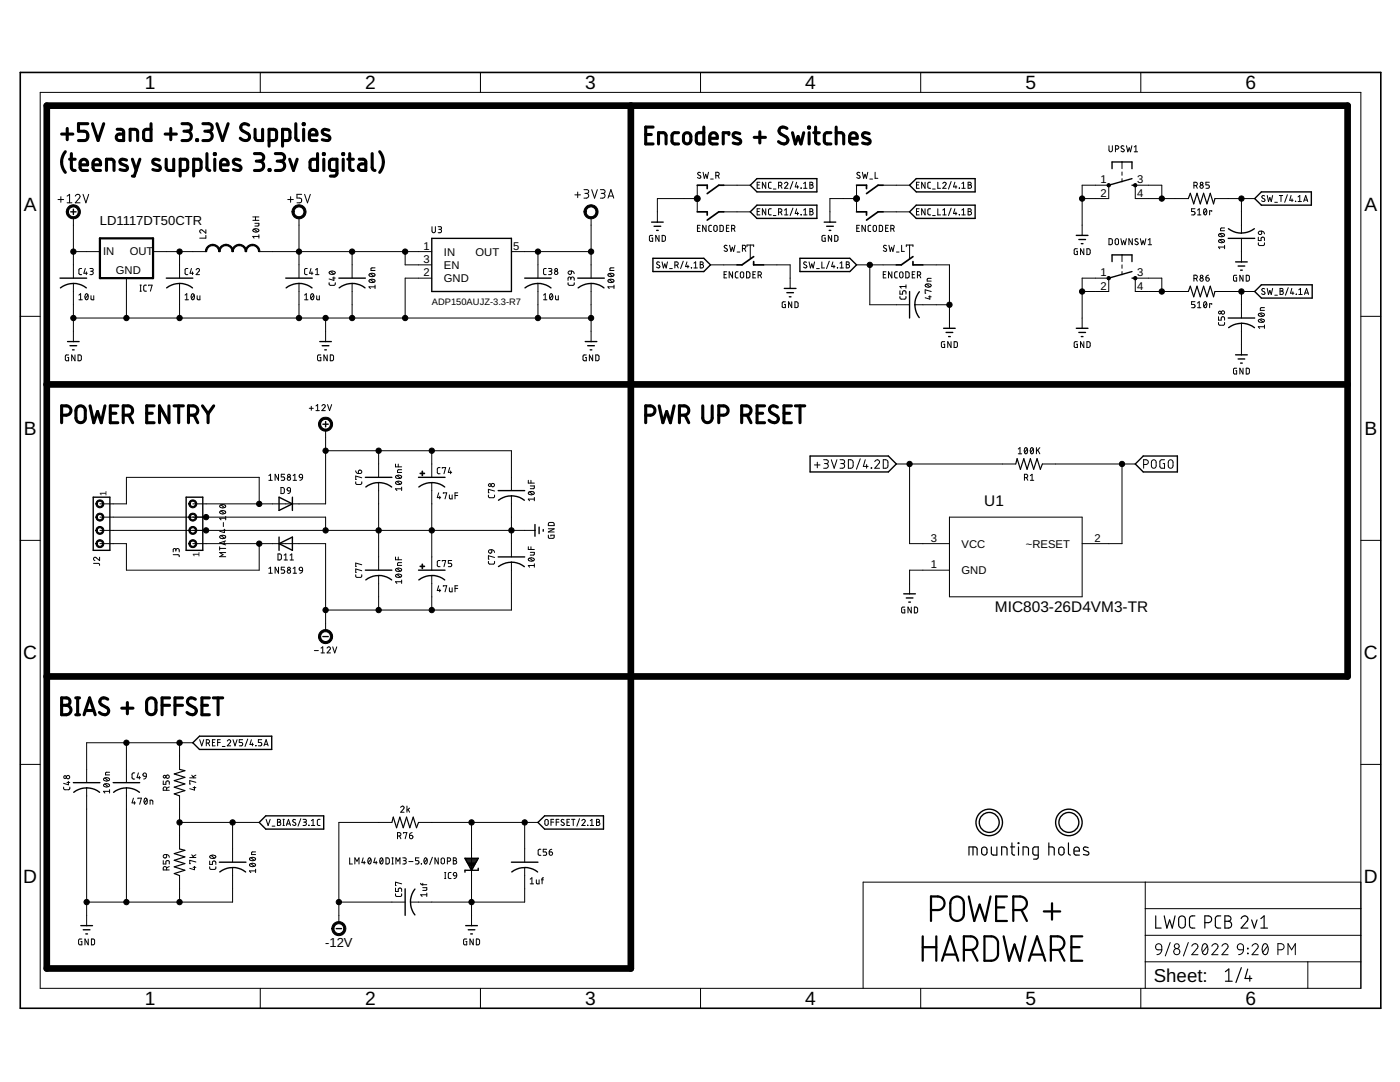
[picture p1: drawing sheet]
<svg xmlns="http://www.w3.org/2000/svg" width="279mm" height="216mm" viewBox="0 0 279 216" stroke-linecap="round" stroke-linejoin="round" font-family="sans-serif">
<defs><g id="words">
<g font-size="3.8">
<text x="28.9" y="17.8">1</text>
<text x="72.9" y="17.8">2</text>
<text x="116.8" y="17.8">3</text>
<text x="160.7" y="17.8">4</text>
<text x="204.6" y="17.8">5</text>
<text x="248.6" y="17.8">6</text>
<text x="4.8" y="42.1">A</text>
<text x="272.3" y="42.1">A</text>
<text x="4.8" y="86.8">B</text>
<text x="272.3" y="86.8">B</text>
<text x="4.7" y="131.5">C</text>
<text x="272.2" y="131.5">C</text>
<text x="4.7" y="176.2">D</text>
<text x="272.2" y="176.2">D</text>
<text x="28.9" y="200.6">1</text>
<text x="72.9" y="200.6">2</text>
<text x="116.8" y="200.6">3</text>
<text x="160.7" y="200.6">4</text>
<text x="204.6" y="200.6">5</text>
<text x="248.6" y="200.6">6</text>
</g>
<text font-size="3.7" x="230.3" y="196">Sheet:</text>
<g font-size="3.1">
<text x="196.4" y="100.9">U1</text>
<text x="198.6" y="122">MIC803-26D4VM3-TR</text>
</g>
<g font-size="2.6">
<text x="19.9" y="44.9">LD1117DT50CTR</text>
<text x="64.9" y="188.9">-12V</text>
</g>
<g font-size="2.2">
<text x="219.6" y="36.6">1</text>
<text x="219.6" y="39.2">2</text>
<text x="226.9" y="36.6">3</text>
<text x="226.9" y="39.2">4</text>
<text x="20.6" y="50.9">IN</text>
<text x="25.9" y="50.9">OUT</text>
<text x="84.5" y="49.8">1</text>
<text x="84.5" y="52.5">3</text>
<text x="88.6" y="51">IN</text>
<text x="88.6" y="53.7">EN</text>
<text x="94.9" y="51">OUT</text>
<text x="102.4" y="49.8">5</text>
<text x="23.1" y="54.7">GND</text>
<text x="84.5" y="55.1">2</text>
<text x="88.6" y="56.3">GND</text>
<text x="219.6" y="55.1">1</text>
<text x="219.6" y="57.8">2</text>
<text x="226.9" y="55.1">3</text>
<text x="226.9" y="57.8">4</text>
<text x="185.8" y="108.1">3</text>
<text x="185.8" y="113.4">1</text>
<text x="191.9" y="109.3">VCC</text>
<text x="204.7" y="109.3">~RESET</text>
<text x="218.4" y="108.1">2</text>
<text x="191.9" y="114.6">GND</text>
</g>
<g font-size="1.9">
<text x="86.2" y="60.8">ADP150AUJZ-3.3-R7</text>
<text x="21.3" y="98.9" transform="rotate(-90 21.3 98.9)">1</text>
<text x="39.8" y="111.1" transform="rotate(-90 39.8 111.1)">1</text>
</g>
</g></defs>
<g fill="none" stroke="#000" stroke-width=".23">
<path d="M237.2 39.6l.4-1 .6 2.1 .7-2.1 .6 2.1 .7-2.1 .7 2.1 .6-2.1 .7 2.1 .3-1.1M237.2 58.2l.4-1.1 .6 2.1 .7-2.1 .6 2.1 .7-2.1 .7 2.1 .6-2.1 .7 2.1 .3-1M202.7 92.6l.3-1.1 .6 2.1 .7-2.1 .7 2.1 .6-2.1 .7 2.1 .7-2.1 .6 2.1 .4-1M35.8 153.5l1.1 .3-2.1 .6 2.1 .7-2.1 .7 2.1 .6-2.1 .7 2.1 .7-2.1 .6 1 .4M35.8 169.4l1.1 .3-2.1 .6 2.1 .7-2.1 .7 2.1 .6-2.1 .7 2.1 .7-2.1 .6 1 .4M78.2 164.1l.3-1.1 .6 2.2 .7-2.2 .7 2.2 .6-2.2 .7 2.2 .7-2.2 .6 2.2 .4-1.1M193.4 170.6v-1.6h1.2l.3 .1 .1 .3v1.2M194.2 169v1.6M196 169.2l.5-.2a.91 .91 0 0 1 0 1.6l-.3-.1-.3-.2zM197.8 169v1.2l.2 .3 .3 .1h.6v-1.6M199.9 170.6v-1.6h.7l.3 .2 .1 1.4M201.7 169h.8"/>
<path d="M202 168.2v2l.1 .3 .4 .1M203.2 168.2l.1 .1zM203.3 169v1.6M204.2 170.6v-1.6h.7l.3 .2 .1 1.4M207.2 170.6h-.7l-.3-.2-.1-1 .3-.4h.8v2l-.3 .4h-.6M209.3 169h.7l.4 .2v1.4M209.3 168.2v2.4M211.4 169.2l.5-.2a.91 .91 0 0 1 0 1.6l-.3-.1-.3-.2zM213.2 168.2l.1 2.2 .3 .2M214.3 169.8h1.1a.57 .57 0 0 0-.4-.8 .57 .57 0 0 0-.7 .5l.2 1 .9 .1M217.2 169.1l-.8-.1-.2 .4 .1 .2 .9 .4 .1 .4-.3 .2-.8-.1M230.7 182.8v2.4h1"/>
<path d="M232.3 182.8l.6 2.4 .5-1.6 .6 1.6 .5-2.4M235.4 183a.67 .67 0 0 1 .7-.2 .67 .67 0 0 1 .5 .6v1.1a.67 .67 0 0 1-.7 .7 .67 .67 0 0 1-.7-.7zM238.5 182.8h-.7l-.4 .5 .1 1.7 .3 .2h.7M240.5 184.1a1.19 1.19 0 0 0 1.2-.3l.1-.4-.1-.4a1.19 1.19 0 0 0-1.2-.2v2.4M243.6 182.8h-.7l-.4 .5 .2 1.7 .2 .2h.7M244.5 182.8h.6a.54 .54 0 0 1 .6 .5 .54 .54 0 0 1-.6 .5 .68 .68 0 0 1 .7 .7 .68 .68 0 0 1-.7 .7h-.6zM244.5 183.8h.6M244.6 193.9l.6-.5v2.4M244.6 195.8h1.3M247.7 183.3a.67 .67 0 0 1 .9-.5 .67 .67 0 0 1 .3 1l-1.2 1.4h1.3M247.7 193.1l-1 3M249 193.4l-.5 1.8h1.3"/>
<path d="M249.4 194.7v1.1M249.8 183.6l.5 1.6 .6-1.6M251.6 185.2h1.4M251.6 183.3l.7-.5v2.4"/>
</g>
<g fill="none" stroke="#000" stroke-width=".2">
<path d="M8 18.4h263.6v178.8h-263.6zM51.9 14.5v3.9M95.9 14.5v3.9M139.8 14.5v3.9M183.7 14.5v3.9M227.7 14.5v3.9M11.6 39.8h1.1M12.1 39.2v1.2M13.4 39.1l.5-.3v1.7M15 39.1a.47 .47 0 0 1 .7-.3 .47 .47 0 0 1 .1 .7l-.8 1h1M16.6 38.8l.5 1.7 .6-1.7M57.4 39.8h1.1"/>
<path d="M58 39.2v1.2M60.2 38.8h-.9v.7h.5a.49 .49 0 0 1 .4 .5 .49 .49 0 0 1-.4 .5h-.5M60.8 38.8l.6 1.7 .5-1.7M114.7 38.9h1.1M115.3 38.3v1.1M116.5 37.8h.6a.37 .37 0 0 1 .4 .4 .37 .37 0 0 1-.4 .4h-.4M117 38.6a.48 .48 0 0 1 .5 .5 .48 .48 0 0 1-.5 .4h-.5M118.1 37.8l.6 1.7 .5-1.7M119.8 37.8h.6a.37 .37 0 0 1 .4 .4 .37 .37 0 0 1-.4 .4h-.4M120.3 38.6a.48 .48 0 0 1 .5 .5 .48 .48 0 0 1-.5 .4h-.5M121.3 39.5l.6-1.7 .6 1.7M121.5 39.1h.8"/>
<path d="M139.1 37v5.3M139.1 39.6h-7.9v4.7M139.8 34.5a.3 .3 0 0 0-.4-.1 .3 .3 0 0 0 0 .5l.3 .2a.31 .31 0 0 1 .1 .4 .31 .31 0 0 1-.5 0l-.1-.1M140.3 34.4l.3 1.2 .2-.8 .3 .8 .3-1.2M141.8 35.7h.5M142.9 35.1l.6-.2v-.4l-.6-.1v1.2M143.3 35.1l.2 .5M144.4 37h5.3M151.1 36.9h.4M151.7 36.4h-.6v1.2h.6M152.8 36.4v1.2l-.7-1.2v1.2M153.9 36.4h-.4l-.1 .2v.8l.5 .2"/>
<path d="M154.3 37.7h.6M155.4 37l.6-.1v-.3l-.1-.2h-.5v1.2M155.8 37l.3 .6M156.6 36.6a.33 .33 0 0 1 .4-.2 .33 .33 0 0 1 .1 .5l-.5 .7h.6M158.2 36.2l-.5 1.5M159 36.4l-.3 .9h.7M159.2 37v.6M159.9 37.6h.1M160.4 37.6h.7M160.4 36.6l.3-.2v1.2M161.6 36.4l.6 .1v.3l-.2 .1 .3 .3-.2 .3-.5 .1zM161.6 36.9h.4"/>
<path d="M170.9 39.6h-5.3v4.7M170.9 37v5.3M171.6 34.5a.31 .31 0 0 0-.5-.1 .31 .31 0 0 0 .1 .5l.3 .2a.34 .34 0 0 1 0 .5 .34 .34 0 0 1-.5-.2M172.1 34.4l.3 1.2 .2-.8 .3 .8 .3-1.2M173.6 35.7h.5M174.6 34.4v1.2h.6M176.2 37h5.3M182.9 36.9h.4M183.5 36.4h-.6v1.2h.6M184.6 36.4v1.2l-.7-1.2v1.2M185.7 36.4h-.4l-.1 .2v.8l.5 .2M186.1 37.7h.5"/>
<path d="M187.2 36.4v1.2h.5M188.2 36.6a.33 .33 0 0 1 .4-.2 .33 .33 0 0 1 .1 .5l-.5 .7h.6M189.8 36.2l-.5 1.5M190.6 36.4l-.3 .9h.7M190.8 37v.6M191.4 37.6h.1M192 37.6h.6M192 36.6l.3-.2v1.2M193.2 36.4h.5l.1 .2-.3 .3 .4 .3-.2 .3-.5 .1zM193.2 36.9h.3M216 39.6h5.3v-2.6h-5.3v10M221.3 29.1v.9l.3 .3 .4-.2v-1"/>
<path d="M222.6 29.8l.6-.2 .1-.3-.2-.2h-.5v1.2M223.9 32.3v1.4M223.9 34.3v.7M223.9 35.6v.7M224.3 29.2l-.4-.1-.2 .2 .5 .5a.3 .3 0 0 1 .1 .4 .3 .3 0 0 1-.5 0l-.1-.1M224.8 29.1l.3 1.2 .3-.8 .2 .8 .3-1.2M226.4 29.3l.3-.2v1.2M226.4 30.3h.6M231.9 39.6v-2.6h-5.3v2.6h10.6M238.3 37l.6-.1v-.4l-.6-.1v1.2M238.7 37l.3 .6M241.3 36.4h-.6v.5h.4a.34 .34 0 0 1 .2 .3 .34 .34 0 0 1-.2 .4h-.4"/>
<path d="M242.5 39.6h7.9M247.8 39.6v6.9M252.4 39.1a.3 .3 0 0 0-.5 0 .3 .3 0 0 0 0 .4l.5 .3a.35 .35 0 0 1-.2 .4 .35 .35 0 0 1-.4-.2M252.9 39l.3 1.2 .2-.8 .3 .8 .3-1.2M255.3 39h.7M255.7 39v1.2M256.9 38.9l-.5 1.5M257.7 39l-.3 1h.7M257.9 39.7v.5M259.1 39.3l.3-.3v1.2M260.3 39.9h.6M13.4 40.5h1"/>
<path d="M14.6 50.2h5.3M14.6 56.6h.1M14.6 43.4v12.1M14.6 56.6v11.6M15.7 59.8h.7M15.7 58.9l.4-.3v1.2M16.3 53.6h-.4l-.2 .2 .1 .8 .5 .2M17 53.6l-.3 .9h.7M17.1 58.7l.2-.1a.71 .71 0 0 1 0 1.2 .77 .77 0 0 1-.2-1.1zM17.2 54.3v.5M17.5 58.9l-.5 .7M17.9 53.6h.6l.1 .2v.2l-.5 .1"/>
<path d="M18.2 59v.7l.2 .1h.3v-.8M18.3 54.1l.3 .3-.1 .3-.6 .1M25.2 55.5v8M27.9 58.1h.3M27.9 56.9h.3M28.1 56.9v1.2M29.2 56.9h-.4l-.1 .2v.8l.5 .2M29.7 57v-.1h.7l-.4 1.2M30.5 50.2h10.6M35.8 50.2v5.3M35.9 56.6l-.1 6.9M36.9 59.8h.7"/>
<path d="M36.9 58.9l.4-.3v1.2M37.5 53.6h-.4l-.2 .2 .1 .8 .5 .2M38.2 53.6l-.3 .9h.7M38.3 58.7l.1-.1a.6 .6 0 0 1 .4 .6 .6 .6 0 0 1-.4 .6l-.3-.6zM38.4 54.3v.5M38.8 58.9l-.6 .7M39.1 53.8a.33 .33 0 0 1 .5-.2 .33 .33 0 0 1 .1 .5l-.6 .7h.7M39.3 59v.6l.3 .2h.3v-.8M41.1 45.8v.7l-.7-.5a.34 .34 0 0 0-.5 0 .34 .34 0 0 0 .2 .5M41.1 47v.5h-1.2M50.5 44h1.2M50.5 43.3h1.2"/>
<path d="M50.5 45.9a.66 .66 0 0 1 .6-.3 .66 .66 0 0 1 .5 .5 .66 .66 0 0 1-.6 .2 .66 .66 0 0 1-.5-.4zM50.7 45.7l.7 .5M50.9 44.6h.8l-.1 .5h-.7M51 43.3v.7M51.7 47.2h-1.2l.2 .3M51.7 46.8v.7M51.7 50.2h34.5M59.7 56.6h.1M59.7 43.4v12.1M59.7 56.6v6.9M60.8 59.8h.7M60.8 58.9l.3-.3v1.2"/>
<path d="M61.3 53.6h-.4l-.1 .2v.8l.5 .2M62.1 53.6l-.3 .9h.7M62.1 58.7l.1-.1a.63 .63 0 0 1 .5 .6 .63 .63 0 0 1-.4 .6 .75 .75 0 0 1-.2-1.1zM62.3 54.3v.5M62.6 58.9l-.6 .7M63 54.8h.6M63 53.8l.3-.2v1.2M63.2 59v.7l.2 .1h.3v-.8M65.7 56.4v.4l.3 .1h.7l.2-.5M65.8 54.2a.68 .68 0 0 1 1.1 .3 .66 .66 0 0 1-.7 .3 .66 .66 0 0 1-.5-.5zM66 54.1l.6 .6M66.4 55.5h.5"/>
<path d="M66.6 55.3v.6l-.9-.2M70.3 50.2v5.3M70.3 56.6v6.9M73.7 55.9a.66 .66 0 0 1 1.1 .3 .66 .66 0 0 1-.6 .2 .66 .66 0 0 1-.5-.5zM73.7 54.7a.67 .67 0 0 1 1.1 .2 .65 .65 0 0 1-.6 .3 .65 .65 0 0 1-.5-.4zM73.9 55.8l.7 .5M73.9 54.6l.7 .5M74.8 53.4l-.7 .1-.1 .1v.4h.8M74.8 57.2h-1.2l.3 .4M74.8 56.9v.7M80.9 50.2v2.7h5.3M86.2 55.5h-5.3v8"/>
<path d="M86.2 45.2v.9l.3 .3 .4-.2v-1M87.4 45.2l.6 .1 .1 .1v.3l-.5 .1M87.8 45.8l.3 .2v.3l-.7 .1M102.1 50.2h15.9M107.4 56.6h.1M107.4 50.2v5.3M107.4 56.6v6.9M108.5 58.9l.3-.3v1.2M108.5 59.8h.7M109 53.6h-.4l-.1 .2v.9l.5 .1M109.5 53.6h.5l.1 .2v.2l-.5 .1M109.8 58.7l.1-.1a.63 .63 0 0 1 .5 .6 .63 .63 0 0 1-.4 .6 .75 .75 0 0 1-.2-1.1z"/>
<path d="M109.8 54.1l.3 .3v.3l-.6 .1M110.3 58.9l-.6 .7M110.9 59v.6l.2 .2h.3v-.8M113.4 56.4v.4l.2 .1h.8l.2-.5M113.5 54.2l.5-.1v.4a.34 .34 0 0 1-.4 .2 .34 .34 0 0 1-.1-.5zM113.9 55.6l.1-.2 .3-.1 .3 .2v.4M113.9 55.8v-.4l-.3-.1-.2 .1v.5M114 54.1l.5 .2 .1 .3M118 43.4v12.1M118 56.6v11.6M121.4 55.9a.68 .68 0 0 1 1.1 .3 .66 .66 0 0 1-.6 .2 .66 .66 0 0 1-.6-.5zM121.4 54.7a.68 .68 0 0 1 1.1 .2 .65 .65 0 0 1-.6 .3 .65 .65 0 0 1-.6-.4z"/>
<path d="M121.6 55.8l.7 .5M121.6 54.6l.7 .5M122.5 53.4h-.6l-.2 .2v.4h.8M122.5 57.2h-1.2l.3 .4M122.5 56.9v.7M130.3 47l-.7 .1v.8l.2 .2 .5 .1v-.7h-.3M131.5 47v1.2l-.6-1.2v1.2M131.6 52.3h-.4l-.1 .2 .1 .3 .4 .2a.33 .33 0 0 1-.1 .5 .33 .33 0 0 1-.5-.2M132.1 52.3l.3 1.2 .3-.8 .2 .8 .3-1.2M132.1 47h.5l.2 .2v.7l-.3 .3h-.4zM133.6 53.6h.6M134.7 52.9l.6-.1v-.4l-.6-.1v1.2"/>
<path d="M135.1 52.9l.3 .6M136.4 52.1l-.6 1.5M137.1 52.3l-.3 .9h.7M137.3 52.9v.6M138 53.4h.1M138.5 53.5h.7M138.5 52.5l.3-.2v1.2M139.2 45.5h.4M139.7 52.3h.6v.4l-.2 .1 .3 .3-.2 .3-.5 .1zM139.7 45h-.5v1.2h.5M139.7 52.8h.4M140.9 45v1.2l-.7-1.2v1.2"/>
<path d="M141.8 52.9h5.3M142 45h-.4l-.1 .2v.8l.5 .2M142.6 45h.3l.2 .1v.9l-.2 .2-.3-.1-.1-.3zM143.7 45h.3l.3 .2v.8l-.2 .2h-.4zM144.4 42.3h5.3M144.5 54.8h.4M145 45.5h.4M145 54.2h-.5v1.3h.5M145.1 49h-.4l-.2 .2 .5 .5a.3 .3 0 0 1 .1 .4 .3 .3 0 0 1-.5 0l-.1-.1M145.5 45h-.5v1.2h.5M145.6 48.9l.3 1.3 .3-.9 .2 .9 .3-1.3M146 45.6h.5l.2-.2-.1-.3-.6-.1v1.2"/>
<path d="M146.2 54.2v1.3l-.7-1.3v1.3M146.4 45.6l.3 .6M147.1 50.3h.6M147.3 54.2l-.4 .1-.2 .2 .1 .8 .5 .2M147.9 54.3h.3l.2 .1v.9l-.2 .2-.3-.1-.2-.3zM148.2 49.6l.6-.1v-.4l-.6-.2v1.3M148.6 49.6l.2 .6M149 54.2l.5 .1 .1 .1 .1 .7-.2 .3-.5 .1zM149.1 49.2v-.3h1.3v.3M149.7 48.9v2.6M150.3 54.8h.4M150.8 54.2h-.5v1.3h.5"/>
<path d="M151.1 42.2h.4M151.3 54.9h.5l.2-.2-.1-.3-.6-.2v1.3M151.7 41.7h-.6v1.2h.6M151.7 54.9l.3 .6M152.4 52.9h5.3v4.7M152.8 41.7v1.2l-.7-1.2v1.2M153.9 41.7h-.4l-.1 .2v.8l.5 .2M154.3 43h.6M155.4 42.3l.6-.1v-.4l-.6-.1v1.2M155.8 42.3l.3 .6M156.6 42.9h.6M156.6 41.9l.3-.2v1.2"/>
<path d="M158.2 41.5l-.5 1.5M159 41.7l-.3 .9h.7M159.2 42.3v.6M159.9 42.8v.1zM160.4 42.9h.7M160.4 41.9l.3-.2v1.2M161 52.3h-.4l-.2 .2 .1 .3 .4 .2a.33 .33 0 0 1-.1 .5 .33 .33 0 0 1-.4-.2M161.5 52.3l.2 1.2 .3-.8 .3 .8 .3-1.2M161.6 41.7l.6 .1v.3l-.2 .1 .3 .3-.2 .3-.5 .1zM161.6 42.2h.4M163 53.6h.5M164 52.3v1.2h.5"/>
<path d="M164.7 47l-.6 .1-.1 .8 .2 .2 .5 .1v-.7h-.2M165.5 52.1l-.5 1.5M166 47v1.2l-.7-1.2v1.2M166.2 52.3l-.2 .9h.6M166.4 52.9v.6M166.6 47h.4l.2 .2v.7l-.3 .3h-.3zM167.1 53.4h.1M167.6 53.5h.7M167.6 52.5l.4-.2v1.2M168.9 52.3h.5v.4l-.2 .1 .3 .3-.1 .3-.5 .1zM168.9 52.8h.3M170.9 52.9h8"/>
<path d="M171 45.5h.4M171.5 45h-.5v1.2h.5M172.7 45v1.2l-.7-1.2v1.2M173.6 52.9v7.9h7.9M173.8 45h-.4l-.2 .2 .1 .8 .5 .2M174.4 45h.3l.2 .3v.5l-.2 .4-.3-.1-.2-.3zM175.5 45h.3l.3 .2v.8l-.2 .2h-.4zM176.2 42.3h5.3M176.3 54.8h.4M176.7 45.5h.5M176.8 54.2h-.5v1.3h.5M176.9 49a.3 .3 0 0 0-.5 0 .3 .3 0 0 0 0 .4l.4 .3a.3 .3 0 0 1 .1 .4 .3 .3 0 0 1-.5 0l-.1-.1"/>
<path d="M177.3 45h-.6v1.2h.6M177.4 48.9l.3 1.3 .2-.9 .3 .9 .3-1.3M177.8 45.6l.6-.1v-.4l-.6-.1v1.2M178 54.2v1.3l-.7-1.3v1.3M178.2 45.6l.3 .6M178.9 50.3h.5M179.1 54.2l-.4 .1-.2 .2 .1 .8 .5 .2M179.6 59.2v.4l.3 .1h.8l.1-.5M179.6 58v.7h.5v-.4a.34 .34 0 0 1 .4-.3 .34 .34 0 0 1 .3 .3v.4M179.7 54.3h.3l.2 .1v.9l-.2 .2-.3-.1-.2-.3zM179.9 48.9v1.3h.6M180.8 54.2l.5 .1 .1 .1v.8l-.1 .2-.5 .1z"/>
<path d="M180.8 56.8v.7M180.8 57.2h-1.2l.3 .3M180.9 49.2v-.3h1.3v.3M181.5 48.9v2.6M182.1 54.8h.4M182.6 54.2h-.5v1.3h.5M182.9 42.2h.4M183.1 54.9h.5l.1-.2v-.3l-.6-.2v1.3M183.5 41.7h-.6v1.2h.6M183.5 54.9l.3 .6M184.2 52.9h5.3v12.6M184.6 41.7v1.2l-.7-1.2v1.2"/>
<path d="M184.7 56.8a.67 .67 0 0 1 1.1 .3 .66 .66 0 0 1-1.1-.2zM184.9 56.7l.7 .5M185.3 59.2h.5M185.6 59v.7l-1-.3M185.7 41.7h-.4l-.1 .2v.8l.5 .2M185.8 55.5h-.6l-.2 .3v.3h.8M185.8 58.2l-1.2-.4v.7h.2M186.1 43h.5M187.2 41.7v1.2h.5M188.2 42.9h.6M188.2 41.9l.3-.2v1.2M189.8 41.5l-.5 1.5"/>
<path d="M190.6 41.7l-.3 .9h.7M190.8 42.3v.6M191.4 42.8l.1 .1zM192 42.9h.6M192 41.9l.3-.2v1.2M193.2 41.7h.5l.1 .2-.3 .3 .4 .3-.2 .3-.5 .1zM193.2 42.2h.3M215 49.6l-.6 .2v.7l.1 .3h.5v-.7h-.2M216 58.2h5.3v-2.7h-5.3v10M216.3 49.6v1.2l-.7-1.2v1.2M216.9 49.6l.5 .1 .1 .1 .1 .7-.2 .3h-.5zM221.3 47.6h.5l.2 .2v.8l-.2 .2h-.5z"/>
<path d="M222.7 47.7l.3-.1 .2 .2v.8l-.2 .2h-.3l-.2-.3zM223.7 47.6l.3 1.2 .2-.8 .3 .8 .3-1.2M223.9 50.9v1.3M223.9 52.9v.6M223.9 54.2v.6M226 47.6v1.2l-.7-1.2v1.2M227.1 47.7l-.4-.1-.2 .3 .2 .2 .3 .2a.33 .33 0 0 1 0 .5 .33 .33 0 0 1-.5-.1M227.6 47.6l.3 1.2 .2-.8 .3 .8 .3-1.2M229.2 48.8h.6M229.2 47.9l.3-.3v1.2M231.9 58.2v-2.7h-5.3v2.7h10.6M238.3 55.6l.6-.1v-.5l-.6-.1v1.2"/>
<path d="M238.5 41.7h-.7v.5h.4a.34 .34 0 0 1 .3 .3 .34 .34 0 0 1-.3 .4h-.4M238.7 55.6l.3 .5M239 42.9h.7M239 41.9l.3-.2v1.2M240.3 41.7h.2a.67 .67 0 0 1 .4 .6 .67 .67 0 0 1-.5 .6l-.2-.6zM240.7 55.4h.4a.34 .34 0 0 1 .2 .4 .34 .34 0 0 1-.3 .3 .34 .34 0 0 1-.3-.3zM240.8 41.9l-.5 .7M241.2 54.9l-.4 .2-.1 .3M241.8 42.2v-.1h-.4v.8M242.5 58.2h7.9M243.2 47.9a.68 .68 0 0 1 1.2 .3 .66 .66 0 0 1-1.2-.2zM243.2 46.7a.68 .68 0 0 1 1.2 .3 .66 .66 0 0 1-1.2-.2z"/>
<path d="M243.4 47.8l.7 .6M243.4 46.7l.7 .5M244.4 45.5h-.7l-.1 .2v.3h.8M244.4 49.3h-1.2l.2 .3M244.4 49v.6M246.8 54.9l-.6 .2v.7l.1 .3h.5v-.7h-.2M247.8 47.6v4.7M247.8 58.2v5.3M247.8 46.5h.1M248.1 54.9v1.2l-.7-1.2v1.2M248.7 54.9h.5l.1 .2v.8l-.1 .2h-.5zM251.1 48.5l.1 .4 .2 .1h.8l.1-.5"/>
<path d="M251.1 47.3v.7h.6v-.4a.35 .35 0 0 1 .3-.3 .35 .35 0 0 1 .3 .3v.4M251.2 46.2l.6-.1v.4a.34 .34 0 0 1-.5 .3 .34 .34 0 0 1-.1-.6zM251.8 46.1l.4 .3 .1 .3M252.4 57.7a.3 .3 0 0 0-.5-.1 .3 .3 0 0 0 0 .5l.5 .3a.35 .35 0 0 1-.2 .4 .35 .35 0 0 1-.4-.2M252.9 57.6l.3 1.2 .2-.8 .3 .8 .3-1.2M254.4 58.9h.5M254.4 40.4h.5M255.5 57.6l.5 .1v.3l-.2 .1 .3 .3-.2 .3-.4 .1zM255.5 58.1h.3M257.1 57.4l-.6 1.5M257.8 57.6l-.2 .9h.6M258 58.2v.6"/>
<path d="M258.5 40.2h.1M258.7 58.7l.1 .1zM259.1 40.2h.6M259.2 58.8h.7M259.2 57.8l.3-.2v1.2M260.2 40.2l.4-1.2 .4 1.2M260.3 58.8l.5-1.2 .4 1.2M260.4 58.5h.6M4 63.1h4M13.7 70.8l-.6 .2-.1 .7 .2 .3h.5v-.7h-.2M14.6 63.5h103.4M15 70.8v1.2l-.7-1.2v1.2"/>
<path d="M15.6 70.8h.4l.2 .2v.8l-.2 .2h-.4zM64 70.8l-.6 .2v.7l.1 .3h.5v-.7h-.2M65 63.5v4.7M65.3 70.8v1.2l-.7-1.2v1.2M65.9 70.8h.5l.1 .2v.8l-.1 .2h-.5zM117 70.8l-.6 .2v.7l.1 .3h.5v-.7h-.2M118.3 70.8v1.2l-.7-1.2v1.2M118.9 70.8h.5l.1 .2v.8l-.1 .2h-.5zM156.7 60.2l-.6 .1 .1 1 .5 .1v-.7h-.2M158 60.2v1.2l-.6-1.2v1.2M158.6 60.2h.5l.2 .2v.8l-.2 .2h-.5zM182.6 60.8h.1"/>
<path d="M182.6 60.8h6.9M188.5 68.2l-.6 .1v.8l.1 .2h.5v-.6h-.2M189.8 68.2v1.1l-.7-1.1v1.1M190.4 68.2h.5l.2 .2v.7l-.2 .2h-.5zM215 68.2l-.6 .1v.8l.1 .2h.5v-.6h-.2M216.3 68.2v1.1l-.7-1.1v1.1M216.9 68.2h.5l.1 .2 .1 .6-.2 .3h-.5zM238.5 60.2h-.7v.5h.4a.33 .33 0 0 1 .3 .4 .33 .33 0 0 1-.3 .3h-.4M239 60.5l.3-.3v1.2M239 61.4h.7M240.3 60.3l.2-.1a.71 .71 0 0 1 0 1.2 .77 .77 0 0 1-.2-1.1zM240.8 60.5l-.5 .7"/>
<path d="M241.8 60.7v-.1h-.4v.8M243.2 64.3v.4l.2 .2h.8l.2-.6M243.2 63.2v.7h.5v-.4a.34 .34 0 0 1 .4-.3 .34 .34 0 0 1 .3 .3v.4M246.8 73.5l-.6 .1v.8l.1 .2h.5v-.6h-.2M247.8 64.5v6.3M248.1 73.5v1.1l-.7-1.1v1.1M248.7 73.5h.5l.1 .2v.6l-.1 .3h-.5zM251.2 63.8a.69 .69 0 0 1 1.1 .3 .68 .68 0 0 1-1.2-.2zM251.2 62.6a.69 .69 0 0 1 1.1 .3 .67 .67 0 0 1-.6 .3 .67 .67 0 0 1-.6-.5zM251.4 63.7l.7 .6M251.4 62.5l.7 .6M252.3 61.4h-.7l-.1 .2v.3h.8"/>
<path d="M252.3 65.2h-1.2l.3 .3M252.3 64.9v.6M271.6 63.1h4M53.7 94.9l.3-.3v1.2M53.7 95.8h.6M55.6 94.6v1.2l-.7-1.2v1.2M56.1 97.3h.4l.2 .2v.8l-.2 .2h-.4zM56.8 94.6h-.7v.6h.4a.34 .34 0 0 1 .3 .3 .34 .34 0 0 1-.3 .3h-.4M57.4 97.3h.4l.2 .7-.6-.1-.1-.3zM58 98l-.2 .4-.4 .1M58.5 95.8h.7M58.5 94.9l.3-.3v1.2"/>
<path d="M59.8 94.7h.5l.1 .6-.6-.1zM60.4 95.3l-.1 .3-.5 .2M61.7 81.5h.8M62.1 81.1v.8M63.1 81l.3-.3v1.2M63.1 81.9h.6M64.2 81a.33 .33 0 0 1 .5-.3 .33 .33 0 0 1 .1 .6l-.6 .6h.7M65 85.8v14.7h-26.5M65 89.9h37.1v8M65.4 80.7l.4 1.2 .4-1.2M71 96.1v.4l.2 .2 .8-.1 .2-.5M71 93.9l.2 .5 .3 .1"/>
<path d="M71.6 93.9a.35 .35 0 0 1 .6 .1 .35 .35 0 0 1-.3 .5h-.4zM72.2 95.3l-1.2-.3v.7h.1M75.6 89.9v5.3M75.6 96.3v17.5M78.9 92.6v.6h1.3M79 96.2a.68 .68 0 0 1 1.1 .2 .66 .66 0 0 1-.6 .3 .66 .66 0 0 1-.5-.5zM79 95a.68 .68 0 0 1 1.1 .2 .68 .68 0 0 1-1.1-.1zM79.2 96.1l.7 .5M79.2 94.9l.7 .5M79.5 92.6v.6M80.2 93.7h-.8l-.1 .2v.4h.9M80.2 97.5h-1.3l.3 .4"/>
<path d="M80.2 97.2v.7M86.2 89.9v5.3M86.2 96.3v17.5M87.5 98.3l-.2 1h.6M87.8 99v.5M87.8 93.3h-.4l-.1 .3v.8l.5 .1M88.3 93.5v-.2h.6l-.3 1.2M88.5 98.5v-.2h.7l-.4 1.2M89.7 98.7v.7l.2 .1h.3v-.8M89.7 93.3l-.2 1h.6M89.9 94v.5M90.8 98.9h.6"/>
<path d="M91.4 98.3h-.6v1.2M97.5 98.8v.4l.2 .1h.9l.1-.5M98.7 98l-1.2-.4v.7h.1M102.1 99v12.1M105.4 95.8v.6h1.2M105.5 98.2a.68 .68 0 0 1 1.1 .3 .66 .66 0 0 1-1.1-.2zM105.7 98.1l.7 .6M105.8 97h.8l-.1 .5h-.7M106 95.8v.6M106.6 99.6h-1.2l.3 .3M106.6 99.3v.6M162.5 92.8h1.2"/>
<path d="M163.1 92.2v1.1M164.4 91.7h.5a.38 .38 0 0 1 .4 .4 .38 .38 0 0 1-.4 .4h-.4M164.8 92.5a.47 .47 0 0 1 .5 .5 .47 .47 0 0 1-.5 .4h-.4M165.9 91.7l.6 1.7 .5-1.7M167.6 91.7h.6a.38 .38 0 0 1 .4 .4 .38 .38 0 0 1-.4 .4h-.4M168.1 92.5a.47 .47 0 0 1 .5 .5 .47 .47 0 0 1-.5 .4h-.5M169.3 91.7l.7 .1 .2 .2 .1 1-.3 .4h-.7zM171.7 91.5l-.8 2.1M172.7 91.7l-.4 1.4h.9M173 92.7v.7M173.9 93.3l.1 .1zM174.6 92.1a.46 .46 0 0 1 .6-.3 .46 .46 0 0 1 .2 .7l-.8 .9h.9"/>
<path d="M176.3 91.7l.6 .1 .3 .2v1.2l-.3 .2h-.6zM178.9 92.6h23.8M181.5 92.6v15.9h8M203.2 89.6l.4-.3v1.3M203.2 90.6h.7M204.4 95.3l.6-.1 .1-.3-.2-.2-.5-.1v1.2M204.6 89.4v-.1a.62 .62 0 0 1 .5 .6 .62 .62 0 0 1-.5 .6l-.2-.6zM204.9 95.3l.2 .5M205 89.6l-.5 .7M205.6 95.8h.7M205.6 94.9l.4-.3v1.2M205.8 89.4l.1-.1a.67 .67 0 0 1 .4 .7 .67 .67 0 0 1-.5 .5l-.2-.6z"/>
<path d="M206.2 89.6l-.5 .7M206.8 89.3v1.3M207.1 89.8l.4 .8M207.5 89.3l-.7 .8M208 92.6h18.6M223.9 92.6v15.9h-7.9M228.2 92.7h.5a.48 .48 0 0 0 .5-.5 .48 .48 0 0 0-.5-.5h-.5v1.7M229.9 91.9l.4-.2 .3 .2 .1 .3v.8a.48 .48 0 0 1-.4 .4 .48 .48 0 0 1-.5-.4v-.8zM232.4 91.7h-.5l-.4 .3v1.1l.2 .3h.7v-.9h-.3M233.3 91.9l.3-.2 .4 .2 .1 .3v.8a.48 .48 0 0 1-.5 .4 .48 .48 0 0 1-.4-.4v-.8zM4 107.8h4M18.7 112.4h1l.2 .4"/>
<path d="M19.9 111.2v.7l-.7-.6a.33 .33 0 0 0-.5 .1 .33 .33 0 0 0 .2 .5M19.9 105.8h86.9M19.9 100.5h5.3v-5.3h26.5v5.3M19.9 108.5h5.3v5.3h26.5v-5.3M19.9 103.2h45.1v2.6M34.6 110.7h1l.2 .4M35.1 109.8l.1-.3h.4l.2 .6M35.1 110v-.4l-.3-.1-.2 .1v.5M38.5 108.5h26.5v17.4M43.8 109.4h1.2M43.8 109.1v.7M43.9 107a.67 .67 0 0 1 1.1 .2 .66 .66 0 0 1-1.1-.2z"/>
<path d="M43.9 102a.66 .66 0 0 1 1.1 .3 .66 .66 0 0 1-.6 .3 .66 .66 0 0 1-.5-.5zM43.9 100.8a.67 .67 0 0 1 1.1 .3 .66 .66 0 0 1-1.1-.2zM44.1 106.9l.7 .5M44.1 101.9l.7 .6M44.1 100.8l.7 .5M44.6 104.3v.8M44.7 108v.6M44.8 105.6v.7l-1-.3M45 110.3h-1.2l.7 .4-.7 .4h1.2M45 107.9l-1.2 .4 1.2 .4M45 103.4h-1.2l.3 .3M45 103.1v.6"/>
<path d="M53.7 113.4l.3-.2v1.2M53.7 114.4h.6M55.5 110.5l.4 .1 .2 .1v.8l-.2 .2h-.4zM55.6 113.2v1.2l-.7-1.2v1.2M56.7 111.7h.7M56.7 110.8l.3-.3v1.2M56.8 113.2h-.7v.5h.4a.34 .34 0 0 1 .3 .3 .34 .34 0 0 1-.3 .4h-.4M57.9 111.7h.7M57.9 110.8l.3-.3v1.2M58.5 113.4l.3-.2v1.2M58.5 114.4h.7M59.8 113.2h.5l.1 .7-.6-.1z"/>
<path d="M60.4 113.9l-.1 .3-.5 .2M71 114.7v.4l.2 .1h.8l.2-.5M72.2 112.7l-1.2-.3v.6h.1M72.2 113.9l-1.2-.4v.7h.1M75.6 114.9v6.8M75.6 114.9h.1M78.9 111.1v.6h1.3M79 114.7a.68 .68 0 0 1 1.1 .3 .68 .68 0 0 1-1.1-.2zM79 113.5a.68 .68 0 0 1 1.1 .3 .68 .68 0 0 1-1.1-.2zM79.2 114.6l.7 .5M79.2 113.4l.7 .6M79.5 111.1v.6"/>
<path d="M80.2 112.3h-.8l-.1 .2v.3h.9M80.2 115.7v.7M80.2 116.1h-1.3l.3 .3M86.2 114.9v6.8M87.5 116.9l-.2 .9h.6M87.8 117.6v.5M87.8 111.8l-.4 .1-.1 .2v.8l.5 .2M88.3 112v-.2h.6l-.3 1.3M88.5 117v-.1h.7l-.4 1.2M89.7 117.3v.6l.2 .2h.3v-.8M90.1 111.8h-.6v.6h.4a.34 .34 0 0 1 .3 .3 .34 .34 0 0 1-.3 .4h-.4M90.8 117.4h.6"/>
<path d="M91.4 116.9h-.6v1.2M97.5 112v.4l.2 .2 .8-.1 .2-.5M97.6 109.8l.5-.1v.4a.34 .34 0 0 1-.4 .3 .34 .34 0 0 1-.1-.6zM98.1 109.7l.5 .2 .1 .3M98.7 111.2l-1.2-.3v.7h.1M102.1 112.2v9.5h-37.1M105.4 109.1v.5h1.2M105.5 111.5a.68 .68 0 0 1 1.1 .2 .66 .66 0 0 1-1.1-.2zM105.7 111.4l.7 .5M105.8 110.2h.8l-.1 .5-.7 .1M106 109.1v.5M106.6 112.5v.7"/>
<path d="M106.6 112.8h-1.2l.3 .4M109.4 106.8l.2 .6h.7l.3-.1v-.5h-.7v.2M109.4 105.5h1.2l-1.2 .7h1.2M109.5 104.3h.9l.2 .1v.5h-1.2zM189.5 113.8h-8v4.7M189.5 103.2h26.5v15.9h-26.5zM271.6 107.8h4M62.7 129.8h.8M64.1 129.3l.3-.2v1.2M64.1 130.3h.6M65.3 129.3a.33 .33 0 0 1 .4-.2 .33 .33 0 0 1 .1 .5l-.5 .7h.7M66.4 129.1l.4 1.2 .4-1.2"/>
<path d="M180.6 121.1l-.6 .2v.9l.6 .1v-.6h-.2M181.9 121.1v1.2l-.7-1.2v1.2M182.5 121.1l.4 .1 .2 .1v.7l-.2 .3h-.4zM4 152.5h4M12.7 157.1v.4l.3 .1 .8-.1 .1-.4M13.4 156.1h.5M13.7 155.9v.7l-1-.3M17.3 157.2v27.5M20.7 156.5a.67 .67 0 0 1 1.1 .3 .66 .66 0 0 1-1.1-.2zM20.7 155.3a.66 .66 0 0 1 1.1 .3 .66 .66 0 0 1-.6 .3 .66 .66 0 0 1-.5-.5zM20.9 156.4l.7 .6M20.9 155.2l.7 .6"/>
<path d="M21.9 154.1h-.6l-.2 .2v.3h.8M21.9 157.9h-1.2l.2 .3M21.9 157.6v.6M25.2 148.2v8M25.3 157.2l-.1 22.8M26.6 159.3l-.2 .9h.6M26.8 159.9v.6M26.9 154.2l-.4 .1-.1 .2v.8l.5 .1M27.5 159.4v-.1h.7l-.3 1.2M27.6 154.2l-.3 1h.7M27.8 154.9v.5M28.7 154.3l.3-.1 .2 .2v.5l-.6-.1-.1-.2z"/>
<path d="M28.9 159.3h.2a.67 .67 0 0 1 .3 .6 .67 .67 0 0 1-.4 .6l-.3-.6zM29.2 154.9l-.2 .4-.3 .1M29.3 159.5l-.5 .7M32.6 155.8v.7h.5v-.4a.34 .34 0 0 1 .3-.3 .34 .34 0 0 1 .4 .3v.4M33.3 157.7l-.2-.6h-.4l-.1 .6h1.2M33.8 157l-.5 .3M35.8 148.2v5.3M35.8 158.8v10.6M37.9 155.2h1.2M38.3 154.7l.4 .5M38.5 148.2h-21.2v8M38.5 157.2h.6"/>
<path d="M38.8 157v.6l-.9-.2M39.1 156.1l-1.2-.3v.6h.1M39.1 154.7l-.6 .3M39.9 147.6l.4 1.2 .4-1.2M41.2 148.3h.5l.1-.3v-.3l-.6-.1v1.2M41.6 148.3l.2 .5M42.4 148.1h.4M42.9 147.6h-.5v1.2h.5M43.4 148.1h.6M44 147.6h-.6v1.2M44.4 148.9h.5M45.4 147.9a.34 .34 0 0 1 .4-.3 .34 .34 0 0 1 .2 .5l-.6 .7h.6"/>
<path d="M46.5 147.6l.4 1.2 .4-1.2M48.4 147.6h-.6v.5h.4a.34 .34 0 0 1 .2 .4 .34 .34 0 0 1-.2 .3h-.4M49.4 147.5l-.5 1.4M50.2 147.6l-.3 .9h.7M50.4 148.3v.5M51 148.8h.1M52.2 147.6h-.6v.5h.4a.35 .35 0 0 1 .2 .4 .35 .35 0 0 1-.2 .3h-.4M52.7 148.8l.4-1.2 .4 1.2M52.8 148.5h.6M271.6 152.5h4M30 160.5v-.8l.5 .1v.7M32.6 171.7v.7h.5v-.4a.35 .35 0 0 1 .3-.3 .35 .35 0 0 1 .4 .3v.4"/>
<path d="M32.6 170.6l.7-.1v.4a.35 .35 0 0 1-.5 .3 .35 .35 0 0 1-.2-.6zM33.3 173.6l-.2-.6h-.4l-.1 .6h1.2M33.3 170.5l.4 .3 .1 .3M33.8 172.9l-.5 .3M35.8 174.7v5.3M35.8 164.1h15.9M37.9 171.1h1.2M38.3 170.6l.4 .5M38.5 173.1h.6M38.8 172.9v.6l-.9-.2M39.1 172l-1.2-.3v.6h.1M39.1 170.6l-.6 .3"/>
<path d="M41.8 173l.1 .4 .2 .1h.8l.2-.5M41.8 171.8v.7h.6v-.4a.34 .34 0 0 1 .3-.3 .34 .34 0 0 1 .4 .3v.4M41.9 170.8a.69 .69 0 0 1 1.2 .3 .67 .67 0 0 1-.7 .2 .67 .67 0 0 1-.5-.4zM42.1 170.7l.7 .5M46.4 164.1v7.9M46.4 173.1v6.9h-29.1M49.9 172.4a.68 .68 0 0 1 1.1 .3 .68 .68 0 0 1-1.2-.2zM49.9 171.2a.68 .68 0 0 1 1.1 .3 .68 .68 0 0 1-1.2-.2zM50.1 172.3l.6 .6M50.1 171.1l.6 .6M51 170h-.7l-.1 .2v.3h.8M51 173.4v.7"/>
<path d="M51 173.8h-1.2l.3 .3M53.1 163.5l.4 1.2 .4-1.2M54.3 164.8h.6M55.4 163.5h.4l.2 .2-.3 .3 .3 .3-.1 .4h-.5zM55.4 164h.3M56.5 164.7h.2M56.5 163.5h.2M56.6 163.5v1.2M57.1 164.7l.5-1.2 .4 1.2M57.3 164.4h.6M59 163.6l-.4-.1-.2 .3 .5 .4a.33 .33 0 0 1 0 .5 .33 .33 0 0 1-.5-.2M60 163.4l-.5 1.4"/>
<path d="M60.5 163.5h.4l.3 .2-.2 .3h-.4M60.8 164l.3 .2v.4l-.6 .1M61.6 164.7h.1M62.1 164.7h.7M62.1 163.8l.4-.3v1.2M63.9 163.5h-.4l-.2 .3 .1 .7 .5 .2M69.8 171.2v1.2h.5M70.8 172.4v-1.2l.4 .7 .4-.7v1.2M72.5 171.2l-.3 .9h.7M72.7 171.9v.5M73.6 171.3v-.1a.62 .62 0 0 1 .5 .6 .62 .62 0 0 1-.5 .6l-.2-.6zM74 171.4l-.5 .7"/>
<path d="M74.9 171.2l-.3 .9h.7M75.1 171.9v.5M75.9 171.3l.2-.1a.67 .67 0 0 1 .4 .6 .67 .67 0 0 1-.5 .6l-.2-.6zM76.4 171.4l-.5 .7M77 171.2h.5l.2 .2v.7l-.2 .3h-.5zM78.2 172.4h.3M78.2 171.2h.3M78.2 164.1h-10.6v20M78.4 171.2v1.2M78.9 178.4l.1 .4 .2 .1 .9-.1 .1-.4M78.9 177.2v.7h.6v-.4a.34 .34 0 0 1 .3-.3 .34 .34 0 0 1 .4 .3v.4M79 172.4v-1.2l.4 .7 .4-.7v1.2"/>
<path d="M79.3 166.8l.6-.1v-.4l-.6-.2v1.3M79.7 166.8l.3 .6M80 161.1a.34 .34 0 0 1 .5-.2 .34 .34 0 0 1 .1 .5l-.6 .7h.6M80.2 176.4l-1.3-.4v.7h.2M80.4 171.2h.5l.2 .2-.2 .3h-.4M80.5 166.3v-.2h.7l-.3 1.3M80.7 171.7l.4 .3-.1 .3-.6 .1M81.2 160.8v1.3M81.4 161.5l.3 .6M81.6 171.9h.8M81.7 166.7h.4a.34 .34 0 0 1 .3 .4 .34 .34 0 0 1-.4 .3 .34 .34 0 0 1-.3-.4zM81.7 161.2l-.5 .5"/>
<path d="M82.3 166.1l-.5 .3-.1 .3M83.5 164.1h23.9M83.6 171.2h-.7v.5h.5a.35 .35 0 0 1 .2 .4 .35 .35 0 0 1-.2 .3h-.5M84 176.3l.2 .2h1M84.1 172.3h.1M84.4 177.1h.8l-.1 .5-.7 .1M84.4 176.3v.4M84.8 171.3v-.1a.62 .62 0 0 1 .5 .6 .62 .62 0 0 1-.5 .6l-.2-.6zM85.2 178.5h-1.2l.2 .4M85.2 178.2v.7M85.2 171.4l-.5 .7M86.3 171l-.6 1.5"/>
<path d="M87.5 171.2v1.2l-.7-1.2v1.2M88.1 171.4l.2-.2 .4 .2v.7l-.1 .2-.3 .1-.2-.2zM88.7 175.3h.3M88.7 174.1h.3M88.9 174.1v1.2M89.3 171.9l.5-.1 .1-.2v-.3l-.6-.1v1.2M90 174.1h-.4l-.1 .3v.8l.5 .1M90.5 171.2h.4l.2 .2-.3 .3 .3 .3-.1 .4h-.5zM90.5 171.7h.3M90.6 174.2h.4l.1 .6-.5-.1-.1-.3zM91.1 174.8l-.2 .4-.3 .1M94.1 164.1v20.6"/>
<path d="M104.7 173.1h.1M104.7 164.1v7.9M104.7 173.1v6.9h-22.8M105.8 175.4l.4-.2v1.2M105.8 176.4h.7M107 175.6l.1 .7 .2 .1h.3v-.8M107.9 169.5h-.4l-.1 .2v.8l.5 .2M108 175.6h.5M108.5 175.2l-.3 .1v1.1M108.9 163.6l.3-.1 .2 .3v.7l-.2 .2-.3-.1-.2-.2zM109.1 169.5h-.7v.5h.4a.34 .34 0 0 1 .3 .3 .34 .34 0 0 1-.3 .4h-.4M109.6 170h.4a.34 .34 0 0 1 .3 .4 .34 .34 0 0 1-.4 .3 .34 .34 0 0 1-.3-.4z"/>
<path d="M110 164h.5M110.1 169.5l-.3 .1-.2 .4M110.5 163.5h-.5v1.2M111 164h.5M111.5 163.5h-.5v1.2M112.6 163.6l-.4-.1-.2 .3 .5 .4a.33 .33 0 0 1-.1 .5 .33 .33 0 0 1-.4-.2M113.2 164h.4M113.7 163.5h-.5v1.2h.5M114.1 163.5h.6M114.4 163.5v1.2M115.7 163.4l-.6 1.4M116.1 163.8a.33 .33 0 0 1 .5-.3 .33 .33 0 0 1 .1 .5l-.6 .7h.7"/>
<path d="M117.3 164.7h.1M117.8 164.7h.7M117.8 163.8l.3-.3v1.2M119 163.5h.5l.2 .2-.3 .3 .3 .3-.2 .4h-.5zM119 164h.4M228.6 176v21.2M271.6 176h-99.3v21.2M16.3 187.4l-.6 .1v.8l.2 .2h.4v-.6h-.1M17.6 187.4v1.1l-.6-1.1v1.1M18.2 187.4h.5l.2 .2v.6l-.2 .3h-.5zM51.9 197.2v4M67.6 180h13.3"/>
<path d="M93.2 187.4l-.7 .1v.8l.2 .2h.5v-.6h-.2M94.4 187.4v1.1l-.6-1.1v1.1M95.1 187.4h.4l.2 .2v.6l-.2 .3h-.4zM95.9 197.2v4M139.8 197.2v4M183.7 197.2v4M227.7 197.2v4M228.6 191.9h43M228.6 186.6h43M228.6 181.3h43M230.7 188.6a.63 .63 0 0 1 .7-.3 .63 .63 0 0 1 .5 .6v.6h-.8a.59 .59 0 0 1-.4-.9zM231.9 189.5l-.3 .7-.7 .3"/>
<path d="M233.5 188.1l-.9 2.7M237.2 188.1l-1 2.7M237.8 188.8a.6 .6 0 0 1 .9-.5 .6 .6 0 0 1 .2 1l-1.1 1.2h1.3M240.1 188.4l.2-.1a.91 .91 0 0 1 .7 1.4 .62 .62 0 0 1-.5 .8 .62 .62 0 0 1-.6-.8v-.6zM241 188.8l-1 1.2M241.9 188.8a.61 .61 0 0 1 .8-.5 .61 .61 0 0 1 .2 1l-1 1.2h1.2M243.9 188.8a.6 .6 0 0 1 .8-.5 .6 .6 0 0 1 .2 1l-1 1.2h1.2M247.1 188.6a.61 .61 0 0 1 .6-.3 .61 .61 0 0 1 .5 .6v.6h-.8a.59 .59 0 0 1-.3-.9zM248.2 189.5l-.3 .7-.7 .3M249 189.2l.1 .1zM249 190.2l.1 .1zM249.9 188.8a.6 .6 0 0 1 .8-.5 .6 .6 0 0 1 .2 1l-1 1.2h1.2"/>
<path d="M252.2 188.4l.1-.1a.92 .92 0 0 1 .8 1.4l-.1 .2a.53 .53 0 0 1-.5 .6 .53 .53 0 0 1-.5-.6l-.1-.8zM253 188.8l-1 1.2M255 189.5a1.13 1.13 0 0 0 1.2-.2l.1-.4-.1-.3a1.13 1.13 0 0 0-1.2-.3v2.2M257 190.5v-2.2l.8 1.2 .7-1.2v2.2M261 191.9v5.3"/>
<circle cx="239.8" cy="37.2" r=".34"/>
<circle cx="239.8" cy="36.6" r=".27"/>
<circle cx="111" cy="53.8" r=".28"/>
<circle cx="111" cy="54.5" r=".34"/>
<circle cx="239.8" cy="55.8" r=".34"/>
<circle cx="239.8" cy="55.2" r=".27"/>
<circle cx="243.4" cy="62.4" r=".27"/>
<circle cx="244.1" cy="62.4" r=".34"/>
<circle cx="57.7" cy="94.9" r=".28"/>
<circle cx="57.7" cy="95.5" r=".34"/>
<circle cx="97.7" cy="96.8" r=".28"/>
<circle cx="98.4" cy="96.8" r=".34"/>
<circle cx="57.7" cy="114.1" r=".34"/>
<circle cx="57.7" cy="113.4" r=".27"/>
<circle cx="13" cy="155.1" r=".27"/>
<circle cx="13.6" cy="155.1" r=".34"/>
<circle cx="32.8" cy="155" r=".27"/>
<circle cx="33.5" cy="155" r=".34"/>
<circle cx="234.8" cy="189.9" r=".61"/>
<circle cx="234.8" cy="188.8" r=".48"/>
</g>
<g fill="none" stroke="#000" stroke-width=".28">
<path d="M149.7 37l1.4-1.4h11.9v2.7h-11.9zM181.5 37l1.4-1.4h11.7v2.7h-11.7zM221.9 33.7v-1.4h4v1.4M225.9 37h.7M225.9 35.6l-4.6 1.4M250.4 39.6l1.3-1.3h10v2.6h-10zM12 55.5h5.3M12.1 57.4a4.2 4.2 0 0 1 5.1 0M14.1 42.3h1.1M14.6 41.7v1.1M33.2 55.5h5.3M33.3 57.4a4.2 4.2 0 0 1 5.1 0"/>
<path d="M57 55.5h5.3M57.1 57.4a4.2 4.2 0 0 1 5.2 0M67.6 55.5h5.3M67.7 57.4a4.2 4.2 0 0 1 5.2 0M86.2 47.6h15.9v10.6h-15.9zM104.7 55.5h5.3M104.8 57.4a4.2 4.2 0 0 1 5.2 0M115.3 55.5h5.3M115.4 57.4a4.2 4.2 0 0 1 5.1 0M130 44.3h2.4M130.3 51.5h10.2l1.3 1.4-1.3 1.3h-10.2zM130.5 45.1h1.4"/>
<path d="M131 46h.4M151.1 40.9h11.9v2.7h-11.9l-1.4-1.3zM156.5 57.6h2.4M157 58.4h1.3M157.5 59.2h.4M159.6 51.5h10l1.3 1.4-1.3 1.3h-10zM164.5 44.3h2.3M165 45.1h1.3M165.5 46h.3M181.5 42.3l1.4-1.4h11.7v2.7h-11.7zM181.5 58.2v5.3M183.5 58.2a4.2 4.2 0 0 0 0 5.2"/>
<path d="M214.8 47h2.3M215.3 47.8h1.3M215.8 48.6h.3M221.9 52.2v-1.3h4v1.3M225.9 55.5h.7M225.9 54.2l-4.6 1.3M245.1 47.6h5.3M245.2 45.6a4.2 4.2 0 0 0 5.1 0M246.6 52.3h2.3M247.1 53.1h1.3M247.6 53.9h.3M250.4 58.2l1.3-1.4h10.2v2.7h-10.2z"/>
<path d="M13.5 68.2h2.3M14 69h1.3M14.5 69.8h.3M63.8 68.2h2.3M64.3 69h1.3M64.8 69.8h.3M116.8 68.2h2.3M117.3 69h1.3M117.8 69.8h.3M188.3 65.5h2.3M188.8 66.3h1.3M189.3 67.2h.4"/>
<path d="M214.8 65.5h2.3M215.3 66.3h1.3M215.8 67.2h.3M245.1 63.5h5.3M245.2 65.4a4.2 4.2 0 0 1 5.2 0M246.6 70.8h2.3M247.1 71.6h1.3M247.6 72.5h.3M18.6 99.2h3.3v10.6h-3.3zM37.1 99.2h3.4v10.6h-3.4zM55.7 99.2l2.7 1.3-2.7 1.4zM58.4 99.2v2.7"/>
<path d="M64.4 84.6h1.1M65 84.1v1.1M72.9 95.2h5.3M73 97.2a4.2 4.2 0 0 1 5.2 0M83.5 95.2h5.3M83.6 97.2a4.2 4.2 0 0 1 5.2 0M99.4 97.9h5.3M99.5 99.8a4.2 4.2 0 0 1 5.1 0M161.7 91h15.6l1.6 1.6-1.6 1.6h-15.6zM226.6 92.6l1.6-1.6h6.8v3.2h-6.8zM55.7 108.5l2.7-1.3v2.6zM55.7 107.2v2.6"/>
<path d="M72.9 113.8h5.3M73 115.7a4.2 4.2 0 0 1 5.2 0M83.5 113.8h5.3M83.6 115.7a4.2 4.2 0 0 1 5.2 0M99.4 111.1h5.3M99.5 113.1a4.2 4.2 0 0 1 5.1 0M106.8 104.7v2.3M107.6 105.2v1.3M108.4 105.7v.3M180.4 118.5h2.3M180.9 119.3h1.3M64.4 127h1.1"/>
<path d="M181.4 120.1h.3M14.6 156.2h5.3M14.7 158.1a4.2 4.2 0 0 1 5.2 0M22.6 156.2h5.3M22.7 158.1a4.2 4.2 0 0 1 5.1 0M38.5 148.2l1.3-1.3h14.4v2.6h-14.4zM43.8 172h5.3M46.4 173.1h.6a4.1 4.1 0 0 1 2 .9M46.4 173.1a4 4 0 0 0-2.5 .9M51.7 164.1l1.3-1.3h11.6v2.6h-11.6zM80.9 177.4v5.2M82.8 177.4a4.2 4.2 0 0 0 0 5.2"/>
<path d="M92.8 171.3h2.6l-1.3 2.4zM92.8 171.3h2.6M93 171.6h2.2M93.1 171.8h2M93.2 172h1.8M93.3 172.3h1.6M93.5 172.5h1.2M93.6 172.7h1M93.7 173h.8M93.9 173.2h.4M94 173.4h.2M95.4 173.2v.5h-2.6v.3"/>
<path d="M102.1 172h5.3M104.7 173.1h.6a4.1 4.1 0 0 1 2 .9M104.7 173.1a4 4 0 0 0-2.6 .9M107.4 164.1l1.3-1.3h11.7v2.6h-11.7zM16.1 184.7h2.4M16.6 185.5h1.3M17.1 186.4h.4M67.1 185.3h1.1M92.9 184.7h2.4M93.5 185.5h1.3M93.9 186.4h.4"/>
<circle cx="197.4" cy="164.1" r="1.99"/>
<circle cx="197.4" cy="164.1" r="2.65"/>
<circle cx="213.3" cy="164.1" r="1.99"/>
<circle cx="213.3" cy="164.1" r="2.65"/>
</g>
<g fill="none" stroke="#000" stroke-width=".44">
<path d="M19.9 47.6h10.6v7.9h-10.6zM189.9 179.4a1.36 1.36 0 0 1 1.6-.4 1.36 1.36 0 0 1 .9 1.2v2.2a1.35 1.35 0 0 1-1.4 1.4 1.35 1.35 0 0 1-1.3-1.4v-2.2zM193.3 178.9l1.1 4.9 1.1-3.3 1.1 3.3 1.1-4.9M201 178.9h-2.2v4.9h2.2M184.1 186.8v4.9M184.1 189h2.8M185.8 181.6a2.55 2.55 0 0 0 2.2-.3 1.36 1.36 0 0 0 .4-1.5 1.36 1.36 0 0 0-1.2-.9h-1.4v4.9M186.9 186.8v4.9M188 191.7l1.6-4.9 1.6 4.9M188.4 190.5h2.4M192.4 189.5a2.81 2.81 0 0 0 2.2-.2 1.36 1.36 0 0 0 .4-1.6 1.36 1.36 0 0 0-1.3-.9h-1.3v4.9M194 189.5l1.1 2.2"/>
<path d="M196.5 186.8a2.47 2.47 0 0 1 2.2 .3l.4 .5 .1 .6v2.4l-.5 .8a2.71 2.71 0 0 1-2.2 .3zM198.8 181.1h1.6M200.3 186.8l1.1 4.9 1.1-3.2 1 3.2 1.1-4.9M202.2 181.6a2.47 2.47 0 0 0 2.2-.3 1.35 1.35 0 0 0 .5-1.5 1.35 1.35 0 0 0-1.3-.9h-1.4v4.9M203.9 181.6l1 2.2M205.3 191.7l1.7-4.9 1.6 4.9M205.7 190.5h2.5M208.3 181.9h3.3M209.7 189.5a2.81 2.81 0 0 0 2.2-.2 1.36 1.36 0 0 0 .4-1.6 1.36 1.36 0 0 0-1.2-.9h-1.4v4.9M210 180.2v3.3M211.3 189.5l1.1 2.2M213.8 189h1.7"/>
<path d="M216 186.8h-2.2v4.9h2.2"/>
</g>
<g fill="none" stroke="#000" stroke-width=".61">
<path d="M12.3 26.8h2.2M13 30.3a3.2 3.2 0 0 0 0 4.1M13.4 25.6v2.3M13.9 31.8h1.1M14.2 30.6l.1 3 .2 .3 .5 .1M16 32.9h1.5a.79 .79 0 0 0-.5-1.1 .79 .79 0 0 0-1 .7v.9l.2 .5 1.3 .1M17.5 24.7h-1.8v1.5h1.1a.95 .95 0 0 1 .7 .9 .95 .95 0 0 1-.7 .9h-1.1M18.5 24.7l1.1 3.3 1.1-3.3M18.6 32.9h1.5a.79 .79 0 0 0-.6-1.1 .79 .79 0 0 0-.9 .7v.9l.2 .5 1.3 .1M21.3 34v-2.2h1.1l.2 .2 .2 2M23.4 25.8h.9l.4 .4v1.8h-.8a.65 .65 0 0 1-.7-.6 .65 .65 0 0 1 .7-.6h.8M25.3 32l-.3-.1a.6 .6 0 0 0-.8-.1 .6 .6 0 0 0-.2 .7l1.1 .6a.48 .48 0 0 1 .3 .5 .48 .48 0 0 1-.4 .4l-1.1-.2"/>
<path d="M26 28v-2.2h.9l.5 .2 .1 2M26.4 31.8l.8 2.2M27.9 31.8l-1.1 3.3h-.4M30.1 24.7v3.3h-1.1l-.3-.3v-1.5l.3-.4h1.1M31.8 32l-.3-.1a.61 .61 0 0 0-.7-.1 .61 .61 0 0 0-.3 .7l1.2 .6a.48 .48 0 0 1 .3 .5 .48 .48 0 0 1-.5 .4l-1-.2M33 26.8h2.2M33.2 31.8v1.8l.2 .3 .3 .1h1v-2.2M34.1 25.6v2.3M36 34h1.1l.3-.2 .1-1.5-.3-.4-1.2-.1v3.3M36.3 24.7h1.1a.75 .75 0 0 1 .8 .7 .75 .75 0 0 1-.8 .8h-.7M37.3 26.2a.93 .93 0 0 1 .9 .9 .93 .93 0 0 1-.9 .9h-1M38.7 34h1.1l.2-.2 .1-1.5-.2-.4-1.2-.1v3.3"/>
<path d="M39.2 27.9h.2v.1h-.2zM40.5 24.7h1.1a.75 .75 0 0 1 .8 .7 .75 .75 0 0 1-.8 .8h-.7M41.3 30.6v3l.2 .3 .4 .1M41.4 26.2a.93 .93 0 0 1 1 .9 .93 .93 0 0 1-1 .9h-.9M42.8 30.6h.2v.2h-.2zM42.9 31.8v2.2M43.3 24.7l1.1 3.3 1.1-3.3M44 32.9h1.5a.79 .79 0 0 0-.5-1.1 .79 .79 0 0 0-1 .7l.1 1.3 .3 .2h1.1M47.9 32l-.3-.1a.6 .6 0 0 0-.7-.1 .6 .6 0 0 0-.3 .7l1.2 .6a.48 .48 0 0 1 .3 .5 .48 .48 0 0 1-.5 .4l-1-.2M49.6 25a.88 .88 0 0 0-1-.3 .88 .88 0 0 0-.5 .9l.3 .5 1 .5a.82 .82 0 0 1 .2 1.2 .82 .82 0 0 1-1.1 .1l-.6-.3M50.8 30.6h1.1a.75 .75 0 0 1 .7 .8 .75 .75 0 0 1-.7 .8h-.8M50.9 25.8v1.9l.2 .2 .4 .1h.9v-2.2"/>
<path d="M51.7 32.2a.93 .93 0 0 1 .9 .9 .93 .93 0 0 1-.9 .9h-.9M53.7 28h1.1l.3-.2 .1-1.4-.2-.5-1.3-.1v3.4M53.7 33.8h.2v.2h-.2zM54.9 30.6h1.2a.75 .75 0 0 1 .7 .8 .75 .75 0 0 1-.7 .8h-.8M55.9 32.2a.93 .93 0 0 1 .9 .9 .93 .93 0 0 1-.9 .9h-1M56.4 28h1.1l.3-.2 .1-1.4-.2-.5-1.3-.1v3.4M57.8 31.8l.8 2.2 .7-2.2M59 24.7l.1 3 .2 .2 .3 .1M60.5 24.7h.2v.2h-.2zM60.6 25.8v2.2M61.7 26.9h1.5a.79 .79 0 0 0-.5-1.1 .79 .79 0 0 0-1 .8l.1 1.1 .2 .2 1.2 .1M63.4 30.6v3.4l-1.3-.1-.2-.5 .1-1.4 .3-.2h1.1"/>
<path d="M64.5 30.6h.2v.2h-.2zM64.6 31.8v2.2M65.6 26l-.2-.1a.6 .6 0 0 0-.8-.1 .6 .6 0 0 0-.2 .7l.2 .3 .9 .3a.48 .48 0 0 1 .3 .5 .48 .48 0 0 1-.4 .4l-1.1-.1M67.2 34h-1.1l-.2-.2-.2-1.5 .3-.4 1.2-.1v2.8l-.1 .3-.2 .2h-1M68.4 30.6h.2v.2h-.2zM68.5 31.8v2.2M69.4 31.8h1.1M69.8 30.6v3l.4 .4h.3M71.7 31.8h.9l.4 .4v1.8h-.8a.66 .66 0 0 1-.7-.6 .66 .66 0 0 1 .7-.7h.8M74.3 30.6v2.8l.2 .5 .3 .1M75.8 30.3a3.2 3.2 0 0 1 0 4.1M128.9 26.8h1.1"/>
<path d="M130.3 25.4h-1.4v3.3h1.4M131.4 28.7v-2.2h1.1l.3 .2 .1 .3v1.7M135.4 26.5h-.9l-.4 .5 .1 1.5 .5 .2h.7M136.7 26.6l.4-.1a.7 .7 0 0 1 .8 .7 1.34 1.34 0 0 1-.3 1.4l-.7 .1a.71 .71 0 0 1-.5-.7v-1zM140.5 25.4v3.3l-1.3-.1-.2-.4 .1-1.5 .3-.2h1.1M141.6 27.6h1.6a.79 .79 0 0 0-.6-1.1 .79 .79 0 0 0-1 .7l.2 1.3 .4 .2h1M145.5 26.8v-.3h-1.2v2.2M147.6 26.7l-.2-.1a.61 .61 0 0 0-.8-.1 .61 .61 0 0 0-.3 .7l1.2 .6a.48 .48 0 0 1 .3 .5 .48 .48 0 0 1-.5 .4l-1-.2M150.5 27.4h2.3M151.6 26.3v2.2M157.1 25.6a.88 .88 0 0 0-1.1-.2 .88 .88 0 0 0-.5 .9l.4 .5 1 .5a.81 .81 0 0 1 .2 1.2 .81 .81 0 0 1-1.2 .1l-.5-.3M158.2 26.5l.5 2.2 .6-1.5 .6 1.5 .5-2.2"/>
<path d="M161.4 25.4h.2v.1h-.2zM161.5 26.5v2.2M162.4 26.5h1.1M162.8 25.4v2.9l.2 .3 .5 .1M165.8 26.5h-.9l-.4 .5 .1 1.5 .5 .2h.7M166.9 26.5h1.1l.3 .2 .1 2M166.9 25.4v3.3M169.6 27.6h1.5a.79 .79 0 0 0-.6-1.1 .79 .79 0 0 0-.9 .7v1.1l.2 .3 1.3 .1M173.5 26.7l-.3-.1a.6 .6 0 0 0-.8-.1 .6 .6 0 0 0-.2 .7l1.2 .6a.48 .48 0 0 1 .3 .5 .48 .48 0 0 1-.5 .4l-1.1-.2M12.3 82.8a1.67 1.67 0 0 0 1.6-.3 .93 .93 0 0 0 .2-1 .93 .93 0 0 0-.9-.5h-.9v3.3M15.5 81.2a.94 .94 0 0 1 1-.1 .94 .94 0 0 1 .5 .8v1.5a.93 .93 0 0 1-.9 .9 .93 .93 0 0 1-.9-.9v-1.5zM18 81l.7 3.3 .8-2.2 .7 2.2 .8-3.3"/>
<path d="M22 82.5h1.1M23.5 81h-1.5v3.3h1.5M24.6 82.8a1.69 1.69 0 0 0 1.6-.3 .93 .93 0 0 0 .2-1 .93 .93 0 0 0-.9-.5h-.9v3.3M25.7 82.8l.8 1.5M29.3 82.5h1.1M30.8 81h-1.5v3.3h1.5M33.7 81v3.3l-1.9-3.3v3.3M34.7 81h1.9M35.7 81v3.3M37.6 82.8a1.69 1.69 0 0 0 1.7-.3 .94 .94 0 0 0 .1-1 .94 .94 0 0 0-.9-.5h-.9v3.3M38.7 82.8l.8 1.5M40.4 81l1.1 1.6"/>
<path d="M41.5 82.6v1.7M42.7 81l-1.2 1.6M128.9 82.8a1.67 1.67 0 0 0 1.6-.3 .93 .93 0 0 0 .1-1 .93 .93 0 0 0-.8-.5h-.9v3.3M131.6 81l.7 3.3 .8-2.2 .7 2.2 .7-3.3M135.6 82.8a1.69 1.69 0 0 0 1.6-.3 .93 .93 0 0 0 .2-1 .93 .93 0 0 0-.9-.5h-.9v3.3M136.7 82.8l.8 1.5M140.3 81v2.4a.94 .94 0 0 0 .9 .9 .94 .94 0 0 0 .9-.9v-2.4M143.4 82.8a1.69 1.69 0 0 0 1.7-.3 .93 .93 0 0 0 .2-1 .93 .93 0 0 0-.9-.5h-1v3.3M148 82.8a1.67 1.67 0 0 0 1.6-.3 .93 .93 0 0 0 .2-1 .93 .93 0 0 0-.9-.5h-.9v3.3M149.1 82.8l.8 1.5M151.1 82.5h1.1M152.6 81h-1.5v3.3h1.5"/>
<path d="M155.2 81.3a.85 .85 0 0 0-1.2-.2 .85 .85 0 0 0-.2 1.2l1.2 .6a.81 .81 0 0 1 .2 1.2 .81 .81 0 0 1-1.2 .1l-.5-.3M156.5 82.5h1.1M157.9 81h-1.4v3.3h1.4M158.7 81h1.9M159.7 81v3.3M12.3 139.3h.9a.74 .74 0 0 1 .8 .7 .74 .74 0 0 1-.8 .7 .94 .94 0 0 1 1 1 .94 .94 0 0 1-1 .9h-.9zM15.1 139.3h.8M15.5 139.3v3.3M21.5 139.5a.85 .85 0 0 0-1.2-.2 .85 .85 0 0 0-.2 1.2l1.2 .7a.81 .81 0 0 1 .2 1.2 .81 .81 0 0 1-1.2 .1l-.5-.3M29.6 139.5a.95 .95 0 0 1 1-.2 .95 .95 0 0 1 .5 .9v1.5a.94 .94 0 0 1-.9 .9 .94 .94 0 0 1-.9-.9v-1.8zM33.8 139.3h-1.5v3.3M36.4 139.3h-1.5v3.3"/>
<path d="M39 139.5a.85 .85 0 0 0-1.2-.2 .85 .85 0 0 0-.2 1.2l1.2 .7a.81 .81 0 0 1 .2 1.2 .81 .81 0 0 1-1.2 .1l-.5-.3M41.8 139.3h-1.5v3.3h1.5M42.6 139.3h1.8M43.5 139.3v3.3M12.3 140.7h.9M15.1 142.6h.8M16.8 142.6l1.1-3.3 1.1 3.3M17 141.8h1.7M24.3 141.3h2.2M25.4 140.2v2.2M32.3 140.7h1.5M34.9 140.7h1.5"/>
<path d="M40.3 140.7h1.1"/>
</g>
<path d="M125.9 21.1v172.2h-116.6v-172.2h259.6v113.9h-259.6M9.3 76.7h259.6" fill="none" stroke="#000" stroke-width="1.3"/>
<g fill="#000" stroke="#000" stroke-width=".2">
<path d="M226.3 36.7l.3-.1 .2 .1 .1 .3-.1 .2-.2 .1-.3-.1z" fill-rule="evenodd"/>
<path d="M13.7 41.3a1.41 1.41 0 0 1 2.2 .3 1.41 1.41 0 0 1-.9 2 1.41 1.41 0 0 1-1.8-1.3h.5a.98 .98 0 0 1 1.3-1 .98 .98 0 0 1 .3 1.7 .98 .98 0 0 1-1.6-.5v-.2h-.5l.1-.4z" fill-rule="evenodd"/>
<path d="M41.4 49.2l.6-.4 .5-.1v.3l-.8 .3-.3 .4-.1 .5h-.3l.1-.5z" fill-rule="evenodd"/>
<path d="M42.5 48.7a1.45 1.45 0 0 1 1.4 1.5h-.3l-.2-.7-.4-.4-.5-.1z" fill-rule="evenodd"/>
<path d="M44.1 49.2l.5-.4 .5-.1v.3l-.7 .3-.4 .4-.1 .5h-.3l.1-.5z" fill-rule="evenodd"/>
<path d="M45.1 48.7a1.45 1.45 0 0 1 1.5 1.5h-.3l-.3-.7-.4-.4-.5-.1z" fill-rule="evenodd"/>
<path d="M46.7 49.2l.6-.4 .5-.1v.3l-.8 .3-.3 .4-.1 .5h-.3l.1-.5z" fill-rule="evenodd"/>
<path d="M47.8 48.7a1.45 1.45 0 0 1 1.4 1.5h-.3l-.2-.7-.4-.4-.5-.1z" fill-rule="evenodd"/>
<path d="M49.4 49.2l.5-.4 .5-.1v.3l-.7 .3-.4 .4-.1 .5h-.3l.1-.5z" fill-rule="evenodd"/>
<path d="M50.4 48.7a1.45 1.45 0 0 1 1.5 1.5h-.3l-.3-.7-.4-.4-.5-.1z" fill-rule="evenodd"/>
<path d="M58.7 41.3a1.4 1.4 0 0 1 2.2 .2 1.4 1.4 0 0 1-.9 2.1 1.4 1.4 0 0 1-1.7-1.3h.4a.99 .99 0 0 1 1.4-.9 .99 .99 0 0 1 .2 1.7 .99 .99 0 0 1-1.6-.6v-.2h-.4z" fill-rule="evenodd"/>
<path d="M117 41.3a1.41 1.41 0 0 1 2.2 .3 1.41 1.41 0 0 1-.9 2 1.41 1.41 0 0 1-1.8-1.3h.5a.98 .98 0 0 1 1.3-1 .98 .98 0 0 1 .3 1.7 .98 .98 0 0 1-1.6-.5v-.2h-.5l.1-.4z" fill-rule="evenodd"/>
<path d="M226.3 55.3l.3-.1 .2 .1 .1 .2-.1 .3-.2 .1-.3-.1z" fill-rule="evenodd"/>
<path d="M64 83.7a1.41 1.41 0 0 1 2.2 .3 1.41 1.41 0 0 1-.9 2 1.41 1.41 0 0 1-1.7-1.4h.4a.98 .98 0 0 1 1.3-.9 .98 .98 0 0 1 .3 1.6 .98 .98 0 0 1-1.6-.4v-.3h-.4v-.3z" fill-rule="evenodd"/>
<path d="M19.3 100a.8 .8 0 0 1 1.3 .1 .8 .8 0 0 1-.4 1.2 .8 .8 0 0 1-1.1-.8h.3a.53 .53 0 0 1 .8-.4 .53 .53 0 0 1 .1 .9 .53 .53 0 0 1-.9-.3v-.2h-.3z" fill-rule="evenodd"/>
<path d="M19.3 102.7a.8 .8 0 0 1 1.3 .1 .8 .8 0 0 1-.4 1.2 .8 .8 0 0 1-1.1-.8h.3a.53 .53 0 0 1 .8-.5 .53 .53 0 0 1 .1 .9 .53 .53 0 0 1-.9-.2v-.2h-.3z" fill-rule="evenodd"/>
<path d="M19.3 105.3a.8 .8 0 0 1 1.3 .1 .8 .8 0 0 1-.4 1.2 .8 .8 0 0 1-1.1-.8h.3a.53 .53 0 0 1 .8-.4 .53 .53 0 0 1 .1 .9 .53 .53 0 0 1-.9-.3v-.2h-.3z" fill-rule="evenodd"/>
<path d="M19.3 108a.8 .8 0 0 1 1.3 .1 .8 .8 0 0 1-.4 1.2 .8 .8 0 0 1-1.1-.8h.3a.53 .53 0 0 1 .8-.5 .53 .53 0 0 1 .1 .9 .53 .53 0 0 1-.9-.2v-.2h-.3z" fill-rule="evenodd"/>
<path d="M37.9 108a.8 .8 0 0 1 1.2 .1 .8 .8 0 0 1-.4 1.2 .8 .8 0 0 1-1-.8h.3a.54 .54 0 0 1 .7-.5 .54 .54 0 0 1 .1 .9 .54 .54 0 0 1-.8-.2v-.2h-.3z" fill-rule="evenodd"/>
<path d="M37.9 105.3a.8 .8 0 0 1 1.2 .1 .8 .8 0 0 1-.4 1.2 .8 .8 0 0 1-1-.8h.3a.54 .54 0 0 1 .7-.4 .54 .54 0 0 1 .1 .9 .54 .54 0 0 1-.8-.3v-.2h-.3z" fill-rule="evenodd"/>
<path d="M37.9 102.7a.8 .8 0 0 1 1.2 .1 .8 .8 0 0 1-.4 1.2 .8 .8 0 0 1-1-.8h.3a.54 .54 0 0 1 .7-.5 .54 .54 0 0 1 .1 .9 .54 .54 0 0 1-.8-.2v-.2h-.3z" fill-rule="evenodd"/>
<path d="M37.9 100a.8 .8 0 0 1 1.2 .1 .8 .8 0 0 1-.4 1.2 .8 .8 0 0 1-1-.8h.3a.54 .54 0 0 1 .7-.4 .54 .54 0 0 1 .1 .9 .54 .54 0 0 1-.8-.3v-.2h-.3z" fill-rule="evenodd"/>
<path d="M64 126a1.41 1.41 0 0 1 2.2 .3 1.41 1.41 0 0 1-.9 2.1 1.41 1.41 0 0 1-1.7-1.4h.4a.98 .98 0 0 1 1.3-.9 .98 .98 0 0 1 .3 1.6 .98 .98 0 0 1-1.6-.4v-.3h-.4v-.3z" fill-rule="evenodd"/>
<path d="M66.6 184.3a1.41 1.41 0 0 1 2.2 .3 1.41 1.41 0 0 1-.8 2.1 1.41 1.41 0 0 1-1.8-1.4h.4a.98 .98 0 0 1 1.4-.9 .98 .98 0 0 1 .3 1.6 .98 .98 0 0 1-1.6-.5l-.1-.2h-.4z" fill-rule="evenodd"/>
<circle cx="139.1" cy="39.6" r=".59"/>
<circle cx="170.9" cy="39.6" r=".59"/>
<circle cx="216" cy="39.6" r=".53"/>
<circle cx="221.3" cy="37" r=".35"/>
<circle cx="231.9" cy="39.6" r=".53"/>
<circle cx="247.8" cy="39.6" r=".53"/>
<circle cx="14.6" cy="50.2" r=".53"/>
<circle cx="35.8" cy="50.2" r=".53"/>
<circle cx="59.7" cy="50.2" r=".53"/>
<circle cx="70.3" cy="50.2" r=".53"/>
<circle cx="80.9" cy="50.2" r=".53"/>
<circle cx="107.4" cy="50.2" r=".53"/>
<circle cx="118" cy="50.2" r=".53"/>
<circle cx="173.6" cy="52.9" r=".53"/>
<circle cx="216" cy="58.2" r=".53"/>
<circle cx="221.3" cy="55.5" r=".35"/>
<circle cx="231.9" cy="58.2" r=".53"/>
<circle cx="247.8" cy="58.2" r=".53"/>
<circle cx="14.6" cy="63.5" r=".53"/>
<circle cx="25.2" cy="63.5" r=".53"/>
<circle cx="35.8" cy="63.5" r=".53"/>
<circle cx="59.7" cy="63.5" r=".53"/>
<circle cx="65" cy="63.5" r=".53"/>
<circle cx="70.3" cy="63.5" r=".53"/>
<circle cx="80.9" cy="63.5" r=".53"/>
<circle cx="107.4" cy="63.5" r=".53"/>
<circle cx="118" cy="63.5" r=".53"/>
<circle cx="189.5" cy="60.8" r=".53"/>
<circle cx="65" cy="89.9" r=".53"/>
<circle cx="75.6" cy="89.9" r=".53"/>
<circle cx="86.2" cy="89.9" r=".53"/>
<circle cx="181.5" cy="92.6" r=".53"/>
<circle cx="223.9" cy="92.6" r=".53"/>
<circle cx="41.1" cy="105.8" r=".53"/>
<circle cx="41.1" cy="103.2" r=".53"/>
<circle cx="51.7" cy="108.5" r=".53"/>
<circle cx="51.7" cy="100.5" r=".53"/>
<circle cx="65" cy="105.8" r=".53"/>
<circle cx="75.6" cy="105.8" r=".53"/>
<circle cx="86.2" cy="105.8" r=".53"/>
<circle cx="102.1" cy="105.8" r=".53"/>
<circle cx="65" cy="121.7" r=".53"/>
<circle cx="75.6" cy="121.7" r=".53"/>
<circle cx="86.2" cy="121.7" r=".53"/>
<circle cx="25.2" cy="148.2" r=".53"/>
<circle cx="35.8" cy="148.2" r=".53"/>
<circle cx="35.8" cy="164.1" r=".53"/>
<circle cx="46.4" cy="164.1" r=".53"/>
<circle cx="94.1" cy="164.1" r=".53"/>
<circle cx="104.7" cy="164.1" r=".53"/>
<circle cx="17.3" cy="180" r=".53"/>
<circle cx="25.2" cy="180" r=".53"/>
<circle cx="35.8" cy="180" r=".53"/>
<circle cx="67.6" cy="180" r=".53"/>
<circle cx="94.1" cy="180" r=".53"/>
</g>
<path d="M139.1 37h2v.6M144.4 37h-1l-2.3 1.6M170.9 37h2v.6M176.2 37h-1l-2.3 1.6M139.1 42.3h2v.6M144.4 42.3h-1l-2.3 1.6M150.4 51.2l-2.3 1.7h-1M150.4 52.2v.7h2M170.9 42.3h2v.6M176.2 42.3h-1l-2.3 1.6M182.2 51.2l-2.3 1.7h-1M182.2 52.2v.7h2" fill="none" stroke="#000" stroke-width=".34"/>
<path d="M83.8 94.4h1v.1h-1zM84.2 94h.1v.9h-.1zM83.8 112.9h1v.2h-1zM84.2 112.5h.1v1h-.1z" fill="#000" stroke="#000" stroke-width=".2"/>
<path d="M4 14.5h271.6v186.7h-271.6z" fill="none" stroke="#000" stroke-width=".32"/>
<use href="#words"/>
</svg>
